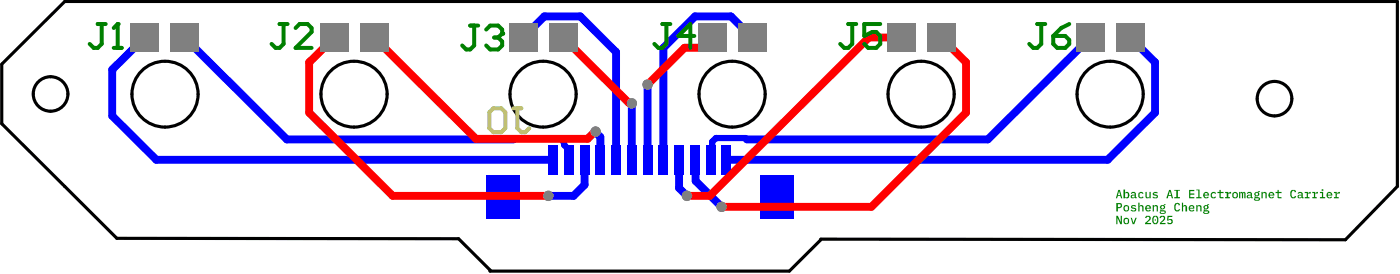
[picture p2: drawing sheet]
<svg xmlns="http://www.w3.org/2000/svg" width="296mm" height="58mm" viewBox="0 0 296 58" stroke-linecap="round" stroke-linejoin="round" font-family="sans-serif">
<g fill="none" stroke="#000" stroke-width=".67">
<path d="M.4 13.6l13.3-13.3h281.7v39.1l-11 11.2-110.9-.1-6.6 6.7h-63.3v-.2l-6.7-6.6-72.2-.1-24.3-24.2z"/>
<circle cx="10.7" cy="19.8" r="3.7"/>
<circle cx="34.9" cy="19.9" r="7"/>
<circle cx="74.8" cy="19.9" r="7"/>
<circle cx="114.8" cy="19.9" r="7"/>
<circle cx="154.8" cy="19.9" r="7"/>
<circle cx="194.7" cy="19.9" r="7"/>
<circle cx="234.7" cy="19.9" r="7"/>
<circle cx="269.4" cy="20.8" r="3.7"/>
</g>
<path d="M103.5 23.7l.8-.8h1.7l.8 .8v3.4l-.8 .8h-1.7l-.8-.8zM108.5 22.9h1.7M109.4 22.9v4.2l.8 .8h.9l.8-.8" fill="none" stroke="#c0c073" stroke-width=".85"/>
<path d="M30.5 7.9l-6.8 6.8v9.8l9.4 9.2h83.8M39 7.9l21.6 21.5h48M110.6 7.9l4.5-4.4h7.6l7.5 7.5v22.7M136.9 17.9v15.8M159 7.9l-4.5-4.4h-7.6l-6.7 6.6v23.6M230.5 7.9l-21.7 21.5h-50.9M238.9 7.9l5.3 5.2v10.7l-10 9.9h-80.6M123.6 33.7v5.3l-2.3 2.4h-5.4M125.9 27.8l1 1.1v4.8M133.6 21.8v11.9M143.6 33.7v6l1.6 1.7M146.9 33.7l.2 .2v4.3l5.5 5.5" fill="none" stroke="#00f" stroke-width="1.7"/>
<path d="M108.6 29.4l.2-.1h9.7l.8 .8v.5l1 1v2.1M157.9 29.4l-.3-.2h-6.3l-.7 .7v3.5l-.4 .3" fill="none" stroke="#00f" stroke-width="1.3"/>
<g fill="#808080">
<circle cx="152.6" cy="43.7" r="1.1"/>
<circle cx="145.2" cy="41.4" r="1.1"/>
<circle cx="136.9" cy="17.9" r="1.1"/>
<circle cx="125.9" cy="27.8" r="1.1"/>
<circle cx="115.9" cy="41.4" r="1.1"/>
<circle cx="133.6" cy="21.8" r="1.1"/>
</g>
<g fill="#808080">
<path d="M196 4.9h6v6h-6z" fill-rule="evenodd"/>
<path d="M156 4.9h6v6h-6z" fill-rule="evenodd"/>
<path d="M187.5 4.9h6v6h-6z" fill-rule="evenodd"/>
<path d="M227.5 4.9h6v6h-6z" fill-rule="evenodd"/>
<path d="M147.6 4.9h6v6h-6z" fill-rule="evenodd"/>
<path d="M235.9 4.9h6v6h-6z" fill-rule="evenodd"/>
<path d="M116.1 4.9h6v6h-6z" fill-rule="evenodd"/>
<path d="M107.6 4.9h6v6h-6z" fill-rule="evenodd"/>
<path d="M36 4.9h6v6h-6z" fill-rule="evenodd"/>
<path d="M27.5 4.9h6v6h-6z" fill-rule="evenodd"/>
<path d="M76.1 4.9h6v6h-6z" fill-rule="evenodd"/>
<path d="M67.6 4.9h6v6h-6z" fill-rule="evenodd"/>
</g>
<g fill="#00f">
<path d="M102.8 37.1h7v9.2h-7z" fill-rule="evenodd"/>
<path d="M160.7 37.1h7v9.2h-7z" fill-rule="evenodd"/>
<path d="M115.9 30.6h2v6.3h-2z" fill-rule="evenodd"/>
<path d="M119.3 30.6h2v6.3h-2z" fill-rule="evenodd"/>
<path d="M122.6 30.6h2v6.3h-2z" fill-rule="evenodd"/>
<path d="M125.9 30.6h2v6.3h-2z" fill-rule="evenodd"/>
<path d="M129.2 30.6h2v6.3h-2z" fill-rule="evenodd"/>
<path d="M132.6 30.6h2v6.3h-2z" fill-rule="evenodd"/>
<path d="M135.9 30.6h2v6.3h-2z" fill-rule="evenodd"/>
<path d="M139.2 30.6h2v6.3h-2z" fill-rule="evenodd"/>
<path d="M142.6 30.6h2v6.3h-2z" fill-rule="evenodd"/>
<path d="M145.9 30.6h2v6.3h-2z" fill-rule="evenodd"/>
<path d="M149.2 30.6h2v6.3h-2z" fill-rule="evenodd"/>
<path d="M152.6 30.6h2v6.3h-2z" fill-rule="evenodd"/>
</g>
<path d="M70.6 7.9l-5.2 5.3v10.6l17.6 17.6h32.9M79.1 7.9l21.5 21.4h23.6l1.7-1.5M119.1 7.9l13.8 13.8 .7 .1M150.6 7.9l-2.2 2.2h-3.7l-7.8 7.8M190.5 7.9h-6.8l-33.6 33.5h-4.9M199 7.9l5.2 5.2v10.7l-20 19.9h-31.6" fill="none" stroke="#f00" stroke-width="1.7"/>
<g fill="#808080">
<circle cx="152.6" cy="43.7" r="1.1"/>
<circle cx="145.2" cy="41.4" r="1.1"/>
<circle cx="136.9" cy="17.9" r="1.1"/>
<circle cx="125.9" cy="27.8" r="1.1"/>
<circle cx="115.9" cy="41.4" r="1.1"/>
<circle cx="133.6" cy="21.8" r="1.1"/>
</g>
<g fill="#808080">
<path d="M196 4.9h6v6h-6z" fill-rule="evenodd"/>
<path d="M156 4.9h6v6h-6z" fill-rule="evenodd"/>
<path d="M187.5 4.9h6v6h-6z" fill-rule="evenodd"/>
<path d="M227.5 4.9h6v6h-6z" fill-rule="evenodd"/>
<path d="M147.6 4.9h6v6h-6z" fill-rule="evenodd"/>
<path d="M235.9 4.9h6v6h-6z" fill-rule="evenodd"/>
<path d="M116.1 4.9h6v6h-6z" fill-rule="evenodd"/>
<path d="M107.6 4.9h6v6h-6z" fill-rule="evenodd"/>
<path d="M36 4.9h6v6h-6z" fill-rule="evenodd"/>
<path d="M27.5 4.9h6v6h-6z" fill-rule="evenodd"/>
<path d="M76.1 4.9h6v6h-6z" fill-rule="evenodd"/>
<path d="M67.6 4.9h6v6h-6z" fill-rule="evenodd"/>
</g>
<g fill="none" stroke="#008000" stroke-width=".85">
<path d="M99.4 5.4h1.7M100.2 5.4v4.2l-.8 .8h-.8l-.9-.8M102.8 6.2l.8-.8h1.7l.9 .8v.9M140 5.1h1.7M140.9 5.1v4.2l-.9 .8h-.8l-.9-.8M146.8 7.6h-3.4l2.6-2.5v5M179.3 5.1h1.7M180.2 5.1v4.2l-.9 .8h-.8l-.9-.8M186.1 5.1h-3.4v2.5l1.7-.8h.8l.9 .8v1.7l-.9 .8h-1.6l-.9-.8M219.3 5.1h1.7M220.1 5.1v4.2l-.8 .8h-.9l-.8-.8M222.7 7.6h2.5l.9 .8v.9l-.9 .8h-1.7l-.8-.8z"/>
<path d="M226.1 5.1l-1.7 .8-1.7 1.7"/>
</g>
<circle cx="106.2" cy="7.1" r=".42" fill="#008000"/>
<path d="M20.7 5.1h1.6M21.5 5.1v4.2l-.8 .8h-.9l-.8-.8M24 10.1h1.7M24.9 5.1v5M59.1 5.1h1.7M60 5.1v4.2l-.9 .8h-.8l-.9-.8M62.5 5.9l.8-.8h1.7l.9 .8v.9l-3.4 3.3h3.4M104.5 7.9h.8M105.3 7.9l.9 .9v.8l-.9 .8h-1.7l-.8-.8M106.2 7.1l-.9 .8" fill="none" stroke="#008000" stroke-width=".85"/>
<circle cx="24.9" cy="5.1" r=".42" fill="#008000"/>
<path d="M24.9 5.1l-.9 .8" fill="none" stroke="#008000" stroke-width=".85"/>
<g fill="#008000">
<path d="M240.7 40.7l.7-.2 .3 .3-.3 .1a.39 .39 0 0 0-.5 0 .39 .39 0 0 0 0 .5l.3 .3 .4-.3 .1 .2a.64 .64 0 0 1-.9 .2 .64 .64 0 0 1-.1-.9z"/>
<path d="M242.2 40.5h.2l.1 1a.26 .26 0 0 0 .3 .2 .26 .26 0 0 0 .2-.3v-.9h.3v1.4h-.3v-.3a.45 .45 0 0 1-.5 .3 .45 .45 0 0 1-.3-.5z"/>
<path d="M243.8 40.7a.85 .85 0 0 1 1 0l-.2 .2h-.7l.5 .2a.42 .42 0 0 1 .4 .6 .42 .42 0 0 1-.7 .2h-.2l-.3-.3 .3-.1 .2 .2a.25 .25 0 0 0 .3 0 .25 .25 0 0 0 .1-.3l-.4-.1a.38 .38 0 0 1-.3-.2 .38 .38 0 0 1 0-.4z"/>
<path d="M248.3 40.1h1.1v.2h-.4v1.3h.4v.3h-1.1v-.3h.4v-1.3h-.4z"/>
<path d="M251.4 40.1h1.1v.3h-.9v.5h.9v.2h-.9v.5h.9v.3h-1.1z"/>
<path d="M252.9 40h.7v1.6h.4v.3h-1.1v-.3h.4v-1.4h-.4z"/>
<path d="M256 40.8a.58 .58 0 0 1 1.1 .1h-.2a.39 .39 0 0 0-.6 0 .39 .39 0 0 0 0 .5v.1a.32 .32 0 0 0 .3 .2 .32 .32 0 0 0 .3-.3l.2 .2a.66 .66 0 0 1-1 .1 .66 .66 0 0 1-.1-.9z"/>
<path d="M257.4 40.5h.4v-.4h.3v.4h.6v.3h-.6v.8h.6v.3l-.9-.1v-1h-.4z"/>
<path d="M259 40.5h.7v.4l.2-.3 .4-.1v.4h-.6v.7h.3v.3h-1v-.3h.3v-.8h-.3z"/>
<path d="M262 40.5h.2l.1 .2a.22 .22 0 0 1 .3-.2 .22 .22 0 0 1 .1 .3l.2-.3 .4 .2v1.2h-.2v-1.1h-.3v1.1h-.2l-.1-1.1-.3 .1v1h-.2z"/>
<path d="M266.7 40.5h.3v.3a.44 .44 0 0 1 .5-.3 .44 .44 0 0 1 .3 .5v.9h-.3v-1.1h-.5v1.1h-.3z"/>
<path d="M269.7 40.5h.4v-.4h.2v.4h.6v.3h-.6v.8h.6v.3l-.8-.1v-1h-.4z"/>
<path d="M273 40.2a.73 .73 0 0 1 1.1 .3l-.4 .1a.34 .34 0 0 0-.4-.3 .34 .34 0 0 0-.3 .4v.4a.38 .38 0 0 0 .2 .5 .38 .38 0 0 0 .5-.2h.4a.68 .68 0 0 1-.9 .5 .68 .68 0 0 1-.4-1z"/>
<path d="M275.8 40.5h.7v.4l.2-.3 .4-.1v.4h-.5l-.1 .1v.6h.4v.3h-1.1v-.3h.5v-.8h-.5z"/>
<path d="M277.4 40.5h.6v.4l.2-.3 .4-.1v.4h-.5l-.1 .1v.6h.4v.3h-1v-.3h.4v-.8h-.4z"/>
<path d="M282 40.5h.6v.4l.3-.3 .4-.1v.4h-.5l-.2 .2v.5h.4v.3h-1v-.3h.4v-.8h-.4z"/>
<path d="M239.2 43.4h.9l.1 .1-.1 .1-.4-.1-.3 .1v.2l.4 .1a.42 .42 0 0 1 .4 .5 .42 .42 0 0 1-.6 .2h-.3l-.3-.2 .2-.2 .3 .3h.3l.2-.4-.8-.1z"/>
<path d="M240.7 42.8h.2v.8a.44 .44 0 0 1 .5-.3 .44 .44 0 0 1 .3 .5v.8h-.2v-.8a.32 .32 0 0 0-.3-.3 .32 .32 0 0 0-.3 .2v.9h-.2z"/>
<path d="M243.7 43.3h.2v.3a.45 .45 0 0 1 .6-.3 .45 .45 0 0 1 .3 .5v.8h-.3v-.8a.32 .32 0 0 0-.2-.3 .32 .32 0 0 0-.4 .2v.9h-.2z"/>
<path d="M248.4 43h.1a.67 .67 0 0 1 1 .3l-.3 .1a.34 .34 0 0 0-.4-.4 .34 .34 0 0 0-.3 .5v.5a.35 .35 0 0 0 .3 .4 .35 .35 0 0 0 .4-.3l.3 .1a.7 .7 0 0 1-.9 .4 .7 .7 0 0 1-.3-1z"/>
<path d="M249.9 42.8h.2v.8a.45 .45 0 0 1 .6-.3 .45 .45 0 0 1 .3 .5v.8h-.4v-.8a.26 .26 0 0 0-.2-.3 .26 .26 0 0 0-.3 .2v.9h-.2z"/>
<path d="M252.9 43.3h.3v.3a.44 .44 0 0 1 .5-.3 .44 .44 0 0 1 .3 .5v.8h-.2v-.8a.32 .32 0 0 0-.3-.3 .32 .32 0 0 0-.3 .2v.9h-.3z"/>
<path d="M236 45.6h.3l.6 1.3v-1.3h.3v1.7h-.4l-.5-1.3v1.3h-.3z"/>
<path d="M239 46h.3l.3 1.1 .5-1.1h.2l-.5 1.3h-.3z"/>
<path d="M242.2 45.7a.64 .64 0 0 1 .8-.1 .64 .64 0 0 1 .3 .7l-.9 .8h1v.2h-1.3v-.2l.7-.6a.38 .38 0 0 0 .1-.5 .38 .38 0 0 0-.5-.2l-.1 .3-.2-.1z"/>
<path d="M245.2 45.7a.61 .61 0 0 1 .9-.1 .61 .61 0 0 1 0 1l-.6 .5h.9v.2h-1.2v-.2l.7-.6a.37 .37 0 0 0 .1-.5 .37 .37 0 0 0-.5-.1l-.1 .2-.3-.1z"/>
<path d="M246.8 45.6h1v.2h-.7l-.1 .6a.57 .57 0 0 1 1 .3 .57 .57 0 0 1-.8 .6l-.4-.1-.1-.1 .2-.2a.37 .37 0 0 0 .7 .1 .37 .37 0 0 0-.4-.6l-.1 .2h-.4z"/>
<path d="M236.6 40.4l-.3 .8h.5zM236.4 40.1h.4l.5 1.8h-.3l-.2-.5h-.5l-.1 .5h-.3z"/>
<path d="M237.9 40.9v.7l.2 .1a.5 .5 0 0 0 .4-.4 .5 .5 0 0 0-.3-.5zM237.5 40h.4v.8a.5 .5 0 0 1 .6-.3 .5 .5 0 0 1 .3 .6 .59 .59 0 0 1-.2 .6 .59 .59 0 0 1-.7 .1v-.2v.3h-.4z"/>
<path d="M239.3 41.4a.31 .31 0 0 0 .3 .3 .31 .31 0 0 0 .3-.4zM239 40.8a.6 .6 0 0 1 .7-.3 .6 .6 0 0 1 .4 .5v.6h.2v.3h-.3l-.1-.3a.43 .43 0 0 1-.5 .3 .43 .43 0 0 1-.3-.5 .43 .43 0 0 1 .5-.3l.3-.1a.37 .37 0 0 0-.3-.2 .37 .37 0 0 0-.4 .1z"/>
<path d="M247.3 40.4l-.2 .8h.5zM247.2 40.1h.3l.5 1.8h-.2l-.2-.5h-.6l-.1 .5h-.3z"/>
<path d="M254.7 40.9v.2l.6-.1a.33 .33 0 0 0-.3-.3 .33 .33 0 0 0-.3 .2zM254.4 40.8a.68 .68 0 0 1 .8-.2 .68 .68 0 0 1 .4 .7h-.9v.2l.2 .2 .5-.3 .1 .2a.69 .69 0 0 1-.9 .1 .69 .69 0 0 1-.2-.9z"/>
<path d="M260.7 41.2a.42 .42 0 0 0 .8 0 .42 .42 0 0 0-.8 0zM260.6 40.7a.68 .68 0 0 1 1.1 .4 .68 .68 0 0 1-.8 .8 .92 .92 0 0 1-.3-1.2z"/>
<path d="M263.8 41.4a.31 .31 0 0 0 .4 .3 .31 .31 0 0 0 .2-.4h-.4zM263.6 40.8a.6 .6 0 0 1 .6-.3 .6 .6 0 0 1 .5 .5v.6h.1v.3h-.3l-.1-.3a.43 .43 0 0 1-.6 .3 .43 .43 0 0 1-.1-.7l.7-.2a.37 .37 0 0 0-.3-.2 .37 .37 0 0 0-.4 .1z"/>
<path d="M265.2 40.8l.3-.3 .4 .1 .1-.2h.4v.1h-.4a.53 .53 0 0 1 .2 .7 .53 .53 0 0 1-.7 .2l-.1 .2h.5a.41 .41 0 0 1 .5 .5 .41 .41 0 0 1-.5 .3 .45 .45 0 0 1-.6 0 .45 .45 0 0 1-.1-.5l.1-.1a.21 .21 0 0 1-.1-.3 .21 .21 0 0 1 .2-.1l-.2-.2zM265.5 41a.26 .26 0 0 0 .5 0 .26 .26 0 0 0-.5 0zM265.3 42l.1 .2h.5a.18 .18 0 0 0 .2-.1 .18 .18 0 0 0-.2-.2z"/>
<path d="M268.5 40.9v.2h.7l-.1-.1a.33 .33 0 0 0-.3-.3 .33 .33 0 0 0-.3 .2zM268.3 40.7a.67 .67 0 0 1 .8-.1 .67 .67 0 0 1 .3 .7h-.9l.1 .2a.32 .32 0 0 0 .3 .2 .32 .32 0 0 0 .3-.3l.1 .2a.69 .69 0 0 1-.9 .1 .69 .69 0 0 1-.1-1z"/>
<path d="M274.6 41.4a.31 .31 0 0 0 .4 .3 .31 .31 0 0 0 .2-.4zM274.3 40.8a.61 .61 0 0 1 .7-.3 .61 .61 0 0 1 .4 .5v.6h.2v.3h-.4v-.3a.43 .43 0 0 1-.5 .3 .43 .43 0 0 1-.4-.5 .43 .43 0 0 1 .5-.3h.4a.35 .35 0 0 0-.3-.4 .35 .35 0 0 0-.4 .2z"/>
<path d="M279.3 40.1a.25 .25 0 0 1 .5 0 .25 .25 0 0 1-.5 0zM279.1 40.5h.6v1.1h.5v.3h-1.1v-.3h.4v-.8h-.4z"/>
<path d="M280.7 40.9v.2h.7l-.1-.1a.33 .33 0 0 0-.2-.3 .33 .33 0 0 0-.4 .2zM280.6 40.7a.67 .67 0 0 1 .7-.1 .67 .67 0 0 1 .4 .7h-1l.1 .2a.32 .32 0 0 0 .4 .2 .32 .32 0 0 0 .2-.3l.2 .2a.69 .69 0 0 1-1 .1 .69 .69 0 0 1 0-1z"/>
<path d="M236.3 43.1v.6h.5l.1-.1a.26 .26 0 0 0 .1-.4 .26 .26 0 0 0-.3-.1zM236 42.9h.7a.55 .55 0 0 1 .6 .5 .55 .55 0 0 1-.6 .6h-.4v.6h-.3z"/>
<path d="M237.8 43.7v.4a.37 .37 0 0 0 .4 .4 .37 .37 0 0 0 .3-.6v-.1a.37 .37 0 0 0-.4-.3 .37 .37 0 0 0-.3 .2zM237.4 44a.7 .7 0 0 1 1.4 0 .7 .7 0 0 1-1.4 0z"/>
<path d="M242.4 43.6v.3h.6v-.3l-.2-.1zM242.2 43.6a.66 .66 0 0 1 .8-.3 .66 .66 0 0 1 .4 .8h-1a.35 .35 0 0 0 .3 .4 .35 .35 0 0 0 .4-.3l.2 .2a.67 .67 0 0 1-1 .2 .67 .67 0 0 1-.1-1z"/>
<path d="M245.3 43.5l1.1-.4v.2h-.3a.56 .56 0 0 1 .1 .7 .56 .56 0 0 1-.6 .2l-.1 .2h.5a.41 .41 0 0 1 .5 .4 .41 .41 0 0 1-.6 .3h-.2a.34 .34 0 0 1-.4-.1 .34 .34 0 0 1 .1-.4l-.2-.2 .3-.2-.3-.3zM245.5 43.7a.28 .28 0 0 0 .5 0 .28 .28 0 0 0-.5 0zM245.4 44.7l.1 .3h.5a.18 .18 0 0 0 .2-.2 .18 .18 0 0 0-.2-.2z"/>
<path d="M251.6 43.6v.3h.6v-.3l-.2-.1zM251.4 43.6a.61 .61 0 0 1 .8-.3 .61 .61 0 0 1 .3 .8h-.9v.1a.35 .35 0 0 0 .4 .3 .35 .35 0 0 0 .3-.3l.2 .2a.69 .69 0 0 1-1 .1 .69 .69 0 0 1-.1-.9z"/>
<path d="M254.4 43.6l.4-.3 .8-.2v.2l-.2 .1a.55 .55 0 0 1 0 .7 .55 .55 0 0 1-.7 .1v.2h.5a.42 .42 0 0 1 .4 .5 .42 .42 0 0 1-.7 .2 .33 .33 0 0 1-.5-.1 .33 .33 0 0 1 .2-.4 .21 .21 0 0 1-.2-.3 .21 .21 0 0 1 .3-.2l-.3-.2zM254.7 43.7a.28 .28 0 0 0 .5 0 .28 .28 0 0 0-.5 0zM254.6 44.7l.1 .3h.6l.2-.2-.1-.2z"/>
<path d="M237.8 46.4v.1a.42 .42 0 0 0 .1 .5 .42 .42 0 0 0 .6 0v-.2a.39 .39 0 0 0-.1-.5 .39 .39 0 0 0-.5 0zM237.4 46.7a.7 .7 0 0 1 1.4 0 .7 .7 0 0 1-1.4 0z"/>
<path d="M244.1 46.5a.15 .15 0 0 1 .3 0 .15 .15 0 0 1-.3 0zM243.9 45.9v.7a.38 .38 0 0 0 .1 .5 .38 .38 0 0 0 .5-.2l.1-.6a.41 .41 0 0 0-.2-.4 .41 .41 0 0 0-.5 0zM243.7 45.8a.71 .71 0 0 1 .9-.1 .71 .71 0 0 1 .3 .9 .66 .66 0 0 1-.8 .7 .66 .66 0 0 1-.5-.9z"/>
</g>
</svg>
